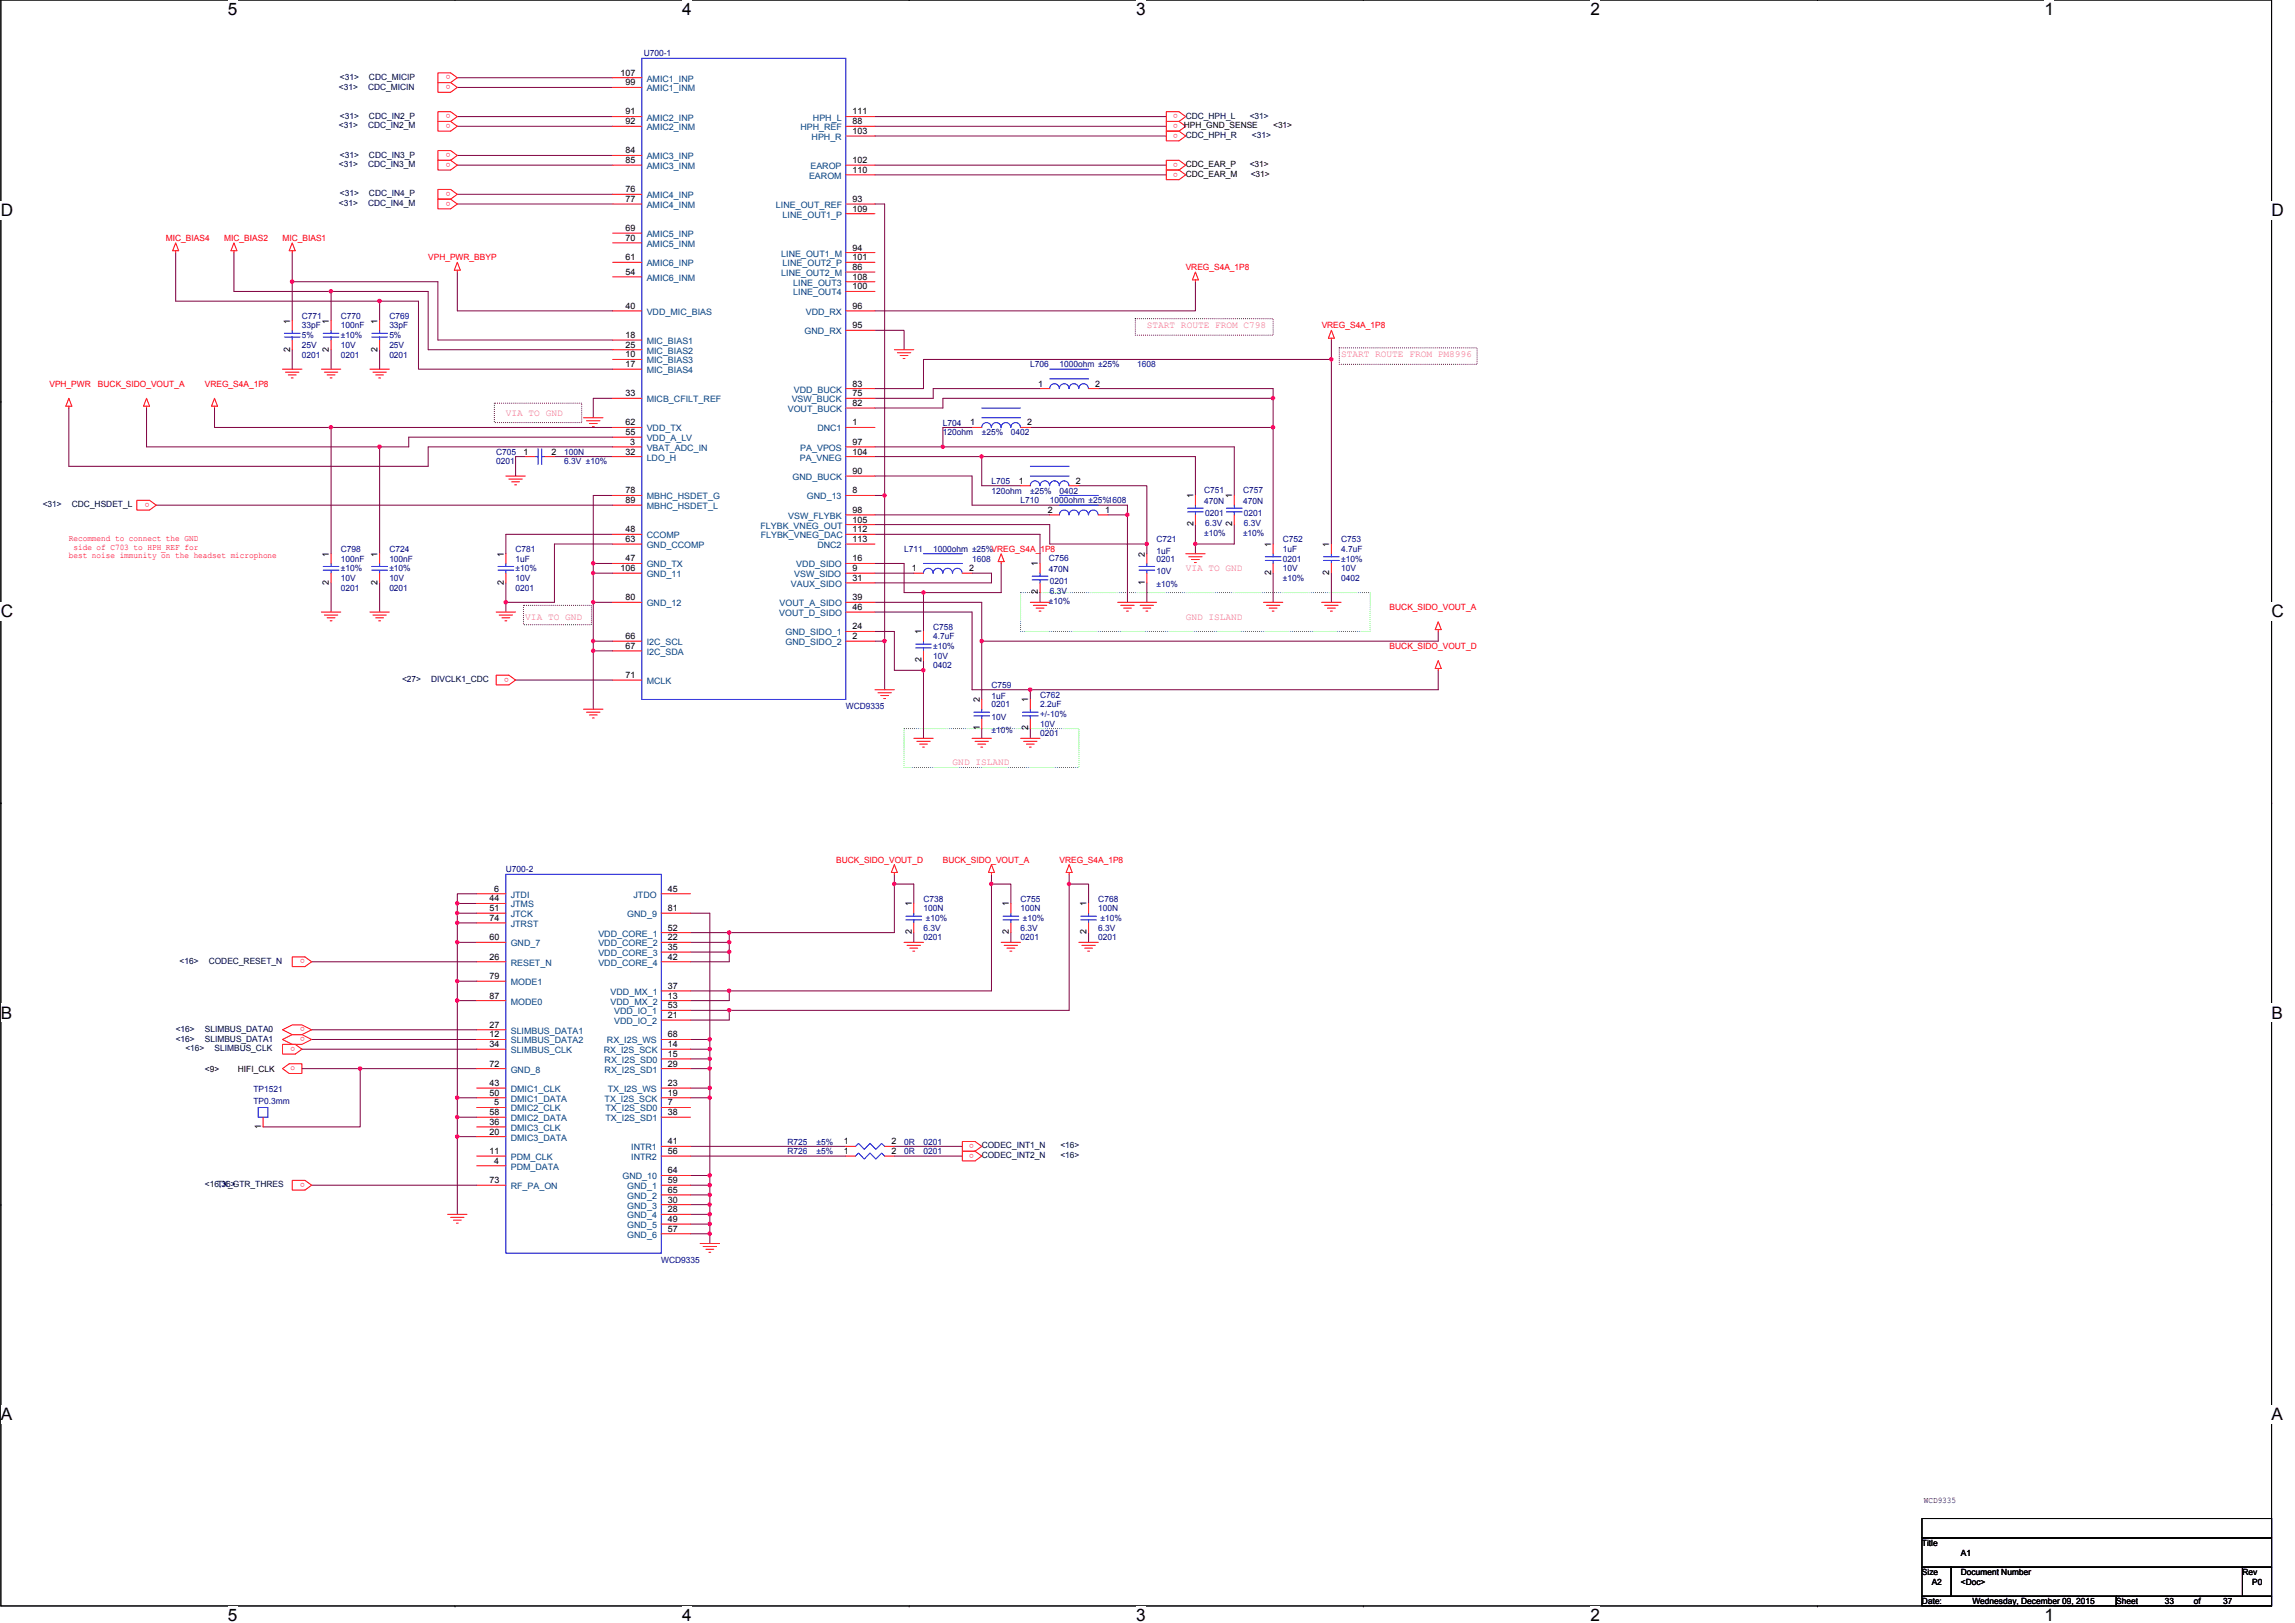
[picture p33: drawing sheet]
<svg xmlns="http://www.w3.org/2000/svg" width="420mm" height="297mm" viewBox="0 0 420 297" stroke-linecap="round" stroke-linejoin="round" font-family="sans-serif">
<defs><g id="words">
<g font-size="3.1">
<text x="41.7" y="2.8">5</text>
<text x="124.9" y="2.8">4</text>
<text x="208" y="2.8">3</text>
<text x="291.2" y="2.8">2</text>
<text x="374.3" y="2.8">1</text>
<text x=".2" y="39.5">D</text>
<text x="415.9" y="39.5">D</text>
<text x=".2" y="112.9">C</text>
<text x="415.9" y="112.9">C</text>
<text x=".2" y="186.4">B</text>
<text x="415.9" y="186.4">B</text>
<text x=".2" y="259.9">A</text>
<text x="415.9" y="259.9">A</text>
<text x="41.7" y="296.7">5</text>
<text x="124.9" y="296.7">4</text>
<text x="208" y="296.7">3</text>
<text x="291.2" y="296.7">2</text>
<text x="374.3" y="296.7">1</text>
</g>
<g font-size="1.7" fill="#f0f">
<text x="210" y="60.1">START ROUTE FROM C798</text>
<text x="245.5" y="65.4">START ROUTE FROM PM8996</text>
<text x="92.6" y="76.1">VIA TO GND</text>
<text x="217.1" y="104.5">VIA TO GND</text>
<text x="96.2" y="113.4">VIA TO GND</text>
<text x="217.1" y="113.4">GND ISLAND</text>
<text x="174.4" y="140.1">GND ISLAND</text>
</g>
<g font-size="1.6" fill="#000080">
<text x="117.8" y="10.3">U700-1</text>
<text x="55.3" y="58.3">C771</text>
<text x="62.4" y="58.3">C770</text>
<text x="71.3" y="58.3">C769</text>
<text x="55.3" y="60.1">33pF</text>
<text x="55.3" y="65.4">0201</text>
<text x="55.3" y="63.7">25V</text>
<text x="55.3" y="61.9">5%</text>
<text x="62.4" y="60.1">100nF</text>
<text x="62.4" y="65.4">0201</text>
<text x="62.4" y="63.7">10V</text>
<text x="62.4" y="61.9">±10%</text>
<text x="71.3" y="60.1">33pF</text>
<text x="71.3" y="65.4">0201</text>
<text x="71.3" y="63.7">25V</text>
<text x="71.3" y="61.9">5%</text>
<text x="188.6" y="67.2">L706</text>
<text x="194" y="67.2">1000ohm ±25%</text>
<text x="208.2" y="67.2">1608</text>
<text x="172.6" y="77.9">L704</text>
<text x="90.8" y="83.2">C705</text>
<text x="103.3" y="83.2">100N</text>
<text x="172.6" y="79.7">120ohm</text>
<text x="179.7" y="79.7">±25%</text>
<text x="185.1" y="79.7">0402</text>
<text x="90.8" y="85">0201</text>
<text x="103.3" y="85">6.3V ±10%</text>
<text x="181.5" y="88.6">L705</text>
<text x="181.5" y="90.3">120ohm</text>
<text x="186.8" y="92.1">L710</text>
<text x="188.6" y="90.3">±25%</text>
<text x="192.2" y="92.1">1000ohm ±25%1608</text>
<text x="194" y="90.3">0402</text>
<text x="220.5" y="90.2">C751</text>
<text x="220.5" y="92.3">470N</text>
<text x="220.6" y="94.4">0201</text>
<text x="227.6" y="90.2">C757</text>
<text x="227.6" y="92.3">470N</text>
<text x="227.7" y="94.4">0201</text>
<text x="62.4" y="101">C798</text>
<text x="71.3" y="101">C724</text>
<text x="94.4" y="101">C781</text>
<text x="165.5" y="101">L711</text>
<text x="170.8" y="101">1000ohm ±25%VREG_S4A_1P8</text>
<text x="211.7" y="99.2">C721</text>
<text x="211.7" y="101.3">1uF</text>
<text x="220.5" y="98.2">±10%</text>
<text x="220.6" y="96.2">6.3V</text>
<text x="227.6" y="98.2">±10%</text>
<text x="227.7" y="96.2">6.3V</text>
<text x="234.9" y="99.2">C752</text>
<text x="234.9" y="101">1uF</text>
<text x="245.5" y="99.2">C753</text>
<text x="245.5" y="101">4.7uF</text>
<text x="62.4" y="102.8">100nF</text>
<text x="62.4" y="106.3">10V</text>
<text x="62.4" y="104.6">±10%</text>
<text x="71.3" y="102.8">100nF</text>
<text x="71.3" y="106.3">10V</text>
<text x="71.3" y="104.6">±10%</text>
<text x="94.4" y="102.8">1uF</text>
<text x="94.4" y="106.3">10V</text>
<text x="94.4" y="104.6">±10%</text>
<text x="178" y="102.8">1608</text>
<text x="192" y="102.6">C756</text>
<text x="192" y="104.7">470N</text>
<text x="192.2" y="106.9">0201</text>
<text x="211.7" y="102.8">0201</text>
<text x="211.7" y="105.1">10V</text>
<text x="211.7" y="107.4">±10%</text>
<text x="234.9" y="102.8">0201</text>
<text x="234.9" y="104.6">10V</text>
<text x="234.9" y="106.3">±10%</text>
<text x="245.5" y="106.3">0402</text>
<text x="245.5" y="104.6">10V</text>
<text x="245.5" y="102.8">±10%</text>
<text x="62.4" y="108.1">0201</text>
<text x="71.3" y="108.1">0201</text>
<text x="94.4" y="108.1">0201</text>
<text x="192" y="110.6">±10%</text>
<text x="192.2" y="108.7">6.3V</text>
<text x="170.8" y="115.2">C758</text>
<text x="170.8" y="117">4.7uF</text>
<text x="170.8" y="118.8">±10%</text>
<text x="170.8" y="122.3">0402</text>
<text x="170.8" y="120.6">10V</text>
<text x="181.5" y="125.9">C759</text>
<text x="154.8" y="129.8">WCD9335</text>
<text x="181.5" y="128">1uF</text>
<text x="181.5" y="129.5">0201</text>
<text x="181.5" y="131.8">10V</text>
<text x="190.4" y="127.7">C762</text>
<text x="190.4" y="129.5">2.2uF</text>
<text x="190.4" y="131.2">+/-10%</text>
<text x="181.5" y="134.1">±10%</text>
<text x="190.4" y="134.8">0201</text>
<text x="190.4" y="133">10V</text>
<text x="92.6" y="159.7">U700-2</text>
<text x="169.1" y="165">C738</text>
<text x="169.1" y="166.8">100N</text>
<text x="186.8" y="165">C755</text>
<text x="186.8" y="166.8">100N</text>
<text x="201.1" y="165">C768</text>
<text x="201.1" y="166.8">100N</text>
<text x="169.1" y="172.1">0201</text>
<text x="169.1" y="170.3">6.3V</text>
<text x="169.5" y="168.6">±10%</text>
<text x="186.8" y="172.1">0201</text>
<text x="186.8" y="170.3">6.3V</text>
<text x="187.3" y="168.6">±10%</text>
<text x="201.1" y="172.1">0201</text>
<text x="201.1" y="170.3">6.3V</text>
<text x="201.5" y="168.6">±10%</text>
<text x="46.4" y="199.9">TP1521</text>
<text x="46.4" y="202">TP0.3mm</text>
<text x="144.2" y="209.5">R725</text>
<text x="149.5" y="209.5">±5%</text>
<text x="165.5" y="209.5">0R</text>
<text x="169.1" y="209.5">0201</text>
<text x="144.2" y="211.2">R726</text>
<text x="149.5" y="211.2">±5%</text>
<text x="165.5" y="211.2">0R</text>
<text x="169.1" y="211.2">0201</text>
<text x="121.1" y="231.1">WCD9335</text>
</g>
<g font-size="1.6" fill="#000040">
<text x="62" y="16.4">&lt;31&gt;</text>
<text x="62.2" y="14.6">&lt;31&gt;</text>
<text x="67.4" y="16.4">CDC_MICIN</text>
<text x="67.6" y="14.6">CDC_MICIP</text>
<text x="62" y="23.5">&lt;31&gt;</text>
<text x="62.2" y="21.7">&lt;31&gt;</text>
<text x="67.4" y="23.5">CDC_IN2_M</text>
<text x="67.6" y="21.7">CDC_IN2_P</text>
<text x="217.1" y="21.7">CDC_HPH_L</text>
<text x="228.8" y="21.7">&lt;31&gt;</text>
<text x="62.2" y="28.8">&lt;31&gt;</text>
<text x="67.6" y="28.8">CDC_IN3_P</text>
<text x="217.1" y="25.3">CDC_HPH_R</text>
<text x="229.2" y="25.3">&lt;31&gt;</text>
<text x="62" y="30.6">&lt;31&gt;</text>
<text x="62.2" y="35.9">&lt;31&gt;</text>
<text x="67.4" y="30.6">CDC_IN3_M</text>
<text x="67.6" y="35.9">CDC_IN4_P</text>
<text x="62" y="37.7">&lt;31&gt;</text>
<text x="67.4" y="37.7">CDC_IN4_M</text>
<text x="7.8" y="92.8">&lt;31&gt;</text>
<text x="13.2" y="92.8">CDC_HSDET_L</text>
<text x="73.6" y="124.8">&lt;27&gt;</text>
<text x="78.9" y="124.8">DIVCLK1_CDC</text>
<text x="32.9" y="176.4">&lt;16&gt;</text>
<text x="38.2" y="176.4">CODEC_RESET_N</text>
<text x="32.2" y="188.8">&lt;16&gt;</text>
<text x="32.2" y="190.6">&lt;16&gt;</text>
<text x="37.5" y="188.8">SLIMBUS_DATA0</text>
<text x="37.5" y="190.6">SLIMBUS_DATA1</text>
<text x="33.9" y="192.4">&lt;16&gt;</text>
<text x="39.3" y="192.4">SLIMBUS_CLK</text>
<text x="179.7" y="210.2">CODEC_INT1_N</text>
<text x="179.7" y="212">CODEC_INT2_N</text>
<text x="194.1" y="210.2">&lt;16&gt;</text>
<text x="194.1" y="212">&lt;16&gt;</text>
<text x="37.5" y="217.3">&lt;16,36&gt;</text>
<text x="39.8" y="217.3">TX_GTR_THRES</text>
</g>
<g font-size="1.6" fill="#f00">
<text x="82.5" y="13.8" transform="rotate(180 82.5 13.8)">o</text>
<text x="82.5" y="15.6" transform="rotate(180 82.5 15.6)">o</text>
<text x="82.5" y="20.9" transform="rotate(180 82.5 20.9)">o</text>
<text x="82.5" y="22.7" transform="rotate(180 82.5 22.7)">o</text>
<text x="215.6" y="20.9" transform="rotate(180 215.6 20.9)">o</text>
<text x="215.6" y="22.7" transform="rotate(180 215.6 22.7)">o</text>
<text x="82.5" y="28" transform="rotate(180 82.5 28)">o</text>
<text x="82.5" y="29.8" transform="rotate(180 82.5 29.8)">o</text>
<text x="215.6" y="24.5" transform="rotate(180 215.6 24.5)">o</text>
<text x="215.6" y="29.8" transform="rotate(180 215.6 29.8)">o</text>
<text x="82.5" y="35.1" transform="rotate(180 82.5 35.1)">o</text>
<text x="215.6" y="31.6" transform="rotate(180 215.6 31.6)">o</text>
<text x="82.5" y="36.9" transform="rotate(180 82.5 36.9)">o</text>
<text x="30.4" y="44.1">MIC_BIAS4</text>
<text x="41.1" y="44.1">MIC_BIAS2</text>
<text x="51.7" y="44.1">MIC_BIAS1</text>
<text x="78.4" y="47.7">VPH_PWR_BBYP</text>
<text x="217.1" y="49.4">VREG_S4A_1P8</text>
<text x="242" y="60.1">VREG_S4A_1P8</text>
<text x="9" y="70.8">VPH_PWR</text>
<text x="17.9" y="70.8">BUCK_SIDO_VOUT_A</text>
<text x="37.5" y="70.8">VREG_S4A_1P8</text>
<text x="27.4" y="92" transform="rotate(180 27.4 92)">o</text>
<text x="12.6" y="99">Recommend to connect the GND</text>
<text x="13.5" y="100.6">side of C703 to HPH_REF for</text>
<text x="12.6" y="102.2">best noise immunity on the headset microphone</text>
<text x="254.4" y="111.7">BUCK_SIDO_VOUT_A</text>
<text x="254.4" y="118.8">BUCK_SIDO_VOUT_D</text>
<text x="93.2" y="124" transform="rotate(180 93.2 124)">o</text>
<text x="153.1" y="157.9">BUCK_SIDO_VOUT_D</text>
<text x="172.6" y="157.9">BUCK_SIDO_VOUT_A</text>
<text x="194" y="157.9">VREG_S4A_1P8</text>
<text x="55.8" y="175.6" transform="rotate(180 55.8 175.6)">o</text>
<text x="54" y="191.6" transform="rotate(180 54 191.6)">o</text>
<text x="55.8" y="188" transform="rotate(180 55.8 188)">o</text>
<text x="55.8" y="189.8" transform="rotate(180 55.8 189.8)">o</text>
<text x="53.2" y="195.9">o</text>
<text x="178.3" y="209.4" transform="rotate(180 178.3 209.4)">o</text>
<text x="178.3" y="211.2" transform="rotate(180 178.3 211.2)">o</text>
<text x="55.8" y="216.5" transform="rotate(180 55.8 216.5)">o</text>
</g>
<g font-size="1.6">
<text x="113.6" y="13.8">107</text>
<text x="114.5" y="15.6">99</text>
<text x="114.5" y="22.7">92</text>
<text x="114.5" y="21">91</text>
<text x="156.1" y="22.7">88</text>
<text x="156.1" y="21">111</text>
<text x="216.7" y="23.5">HPH_GND_SENSE</text>
<text x="233.1" y="23.5">&lt;31&gt;</text>
<text x="114.5" y="29.8">85</text>
<text x="114.5" y="28.1">84</text>
<text x="156.1" y="29.8">102</text>
<text x="156.1" y="24.5">103</text>
<text x="114.5" y="35.2">76</text>
<text x="156.1" y="31.6">110</text>
<text x="217.1" y="32.4">CDC_EAR_M</text>
<text x="217.1" y="30.6">CDC_EAR_P</text>
<text x="228.8" y="30.6">&lt;31&gt;</text>
<text x="229" y="32.4">&lt;31&gt;</text>
<text x="114.5" y="37">77</text>
<text x="156.1" y="38.7">109</text>
<text x="156.1" y="37">93</text>
<text x="114.5" y="47.6">61</text>
<text x="114.5" y="44.1">70</text>
<text x="114.5" y="42.3">69</text>
<text x="156.1" y="47.6">101</text>
<text x="156.1" y="45.8">94</text>
<text x="114.5" y="50.3">54</text>
<text x="156.1" y="53">100</text>
<text x="156.1" y="51.2">108</text>
<text x="156.1" y="49.4">86</text>
<text x="53.1" y="59.2" transform="rotate(-90 53.1 59.2)">1</text>
<text x="60.2" y="59.2" transform="rotate(-90 60.2 59.2)">1</text>
<text x="69.1" y="59.2" transform="rotate(-90 69.1 59.2)">1</text>
<text x="114.5" y="56.5">40</text>
<text x="156.1" y="56.5">96</text>
<text x="53.1" y="64.3" transform="rotate(-90 53.1 64.3)">2</text>
<text x="60.2" y="64.3" transform="rotate(-90 60.2 64.3)">2</text>
<text x="69.1" y="64.3" transform="rotate(-90 69.1 64.3)">2</text>
<text x="114.5" y="65.4">10</text>
<text x="114.5" y="63.6">25</text>
<text x="114.5" y="61.8">18</text>
<text x="156.1" y="60.1">95</text>
<text x="114.5" y="67.2">17</text>
<text x="156.1" y="70.7">83</text>
<text x="190.1" y="70.7">1</text>
<text x="200.5" y="70.7">2</text>
<text x="114.5" y="77.9">62</text>
<text x="114.5" y="72.5">33</text>
<text x="156.1" y="74.3">82</text>
<text x="156.1" y="77.9">1</text>
<text x="156.1" y="72.5">75</text>
<text x="177.6" y="77.9">1</text>
<text x="188.1" y="77.9">2</text>
<text x="95.8" y="83.2">1</text>
<text x="101" y="83.2">2</text>
<text x="114.5" y="83.2">32</text>
<text x="114.5" y="79.6">55</text>
<text x="115.4" y="81.4">3</text>
<text x="156.1" y="83.2">104</text>
<text x="156.1" y="81.4">97</text>
<text x="156.1" y="86.7">90</text>
<text x="186.5" y="88.5">1</text>
<text x="197" y="88.5">2</text>
<text x="114.5" y="92.1">89</text>
<text x="114.5" y="90.3">78</text>
<text x="156.1" y="95.6">105</text>
<text x="156.1" y="93.9">98</text>
<text x="156.1" y="90.3">8</text>
<text x="191.8" y="93.9">2</text>
<text x="202.3" y="93.9">1</text>
<text x="218.5" y="91.2" transform="rotate(-90 218.5 91.2)">1</text>
<text x="225.6" y="91.2" transform="rotate(-90 225.6 91.2)">1</text>
<text x="60.2" y="101.9" transform="rotate(-90 60.2 101.9)">1</text>
<text x="69.1" y="101.9" transform="rotate(-90 69.1 101.9)">1</text>
<text x="92.2" y="101.9" transform="rotate(-90 92.2 101.9)">1</text>
<text x="114.5" y="99.2">63</text>
<text x="114.5" y="97.4">48</text>
<text x="156.1" y="99.2">113</text>
<text x="156.1" y="97.4">112</text>
<text x="209.6" y="101.9" transform="rotate(-90 209.6 101.9)">2</text>
<text x="218.5" y="96.4" transform="rotate(-90 218.5 96.4)">2</text>
<text x="225.6" y="96.4" transform="rotate(-90 225.6 96.4)">2</text>
<text x="232.7" y="100.1" transform="rotate(-90 232.7 100.1)">1</text>
<text x="243.4" y="100.1" transform="rotate(-90 243.4 100.1)">1</text>
<text x="60.2" y="107" transform="rotate(-90 60.2 107)">2</text>
<text x="69.1" y="107" transform="rotate(-90 69.1 107)">2</text>
<text x="92.2" y="107" transform="rotate(-90 92.2 107)">2</text>
<text x="113.6" y="104.5">106</text>
<text x="114.5" y="102.7">47</text>
<text x="156.1" y="102.7">16</text>
<text x="156.1" y="106.3">31</text>
<text x="156.1" y="104.5">9</text>
<text x="167" y="104.5">1</text>
<text x="177.4" y="104.5">2</text>
<text x="190" y="103.7" transform="rotate(-90 190 103.7)">1</text>
<text x="209.6" y="107" transform="rotate(-90 209.6 107)">1</text>
<text x="232.7" y="105.2" transform="rotate(-90 232.7 105.2)">2</text>
<text x="243.4" y="105.2" transform="rotate(-90 243.4 105.2)">2</text>
<text x="114.5" y="109.9">80</text>
<text x="156.1" y="111.6">46</text>
<text x="156.1" y="109.9">39</text>
<text x="190" y="108.8" transform="rotate(-90 190 108.8)">2</text>
<text x="114.5" y="118.7">67</text>
<text x="114.5" y="117">66</text>
<text x="156.1" y="117">2</text>
<text x="156.1" y="115.2">24</text>
<text x="168.7" y="116.1" transform="rotate(-90 168.7 116.1)">1</text>
<text x="114.5" y="124.1">71</text>
<text x="168.7" y="121.2" transform="rotate(-90 168.7 121.2)">2</text>
<text x="179.4" y="128.6" transform="rotate(-90 179.4 128.6)">2</text>
<text x="188.2" y="128.6" transform="rotate(-90 188.2 128.6)">1</text>
<text x="179.4" y="133.7" transform="rotate(-90 179.4 133.7)">1</text>
<text x="188.2" y="133.7" transform="rotate(-90 188.2 133.7)">2</text>
<text x="89.6" y="166.8">51</text>
<text x="89.6" y="165">44</text>
<text x="90.5" y="163.2">6</text>
<text x="122.3" y="166.8">81</text>
<text x="122.3" y="163.2">45</text>
<text x="166.9" y="165.9" transform="rotate(-90 166.9 165.9)">1</text>
<text x="184.7" y="165.9" transform="rotate(-90 184.7 165.9)">1</text>
<text x="198.9" y="165.9" transform="rotate(-90 198.9 165.9)">1</text>
<text x="89.6" y="172.1">60</text>
<text x="89.6" y="168.5">74</text>
<text x="122.3" y="173.9">35</text>
<text x="122.3" y="172.1">22</text>
<text x="122.3" y="170.3">52</text>
<text x="166.9" y="171" transform="rotate(-90 166.9 171)">2</text>
<text x="184.7" y="171" transform="rotate(-90 184.7 171)">2</text>
<text x="198.9" y="171" transform="rotate(-90 198.9 171)">2</text>
<text x="89.6" y="179.2">79</text>
<text x="89.6" y="175.6">26</text>
<text x="122.3" y="175.6">42</text>
<text x="89.6" y="182.8">87</text>
<text x="122.3" y="184.5">53</text>
<text x="122.3" y="182.8">13</text>
<text x="122.3" y="181">37</text>
<text x="89.6" y="191.6">34</text>
<text x="89.6" y="189.9">12</text>
<text x="89.6" y="188.1">27</text>
<text x="122.3" y="186.3">21</text>
<text x="122.3" y="191.6">14</text>
<text x="122.3" y="189.9">68</text>
<text x="37.5" y="196.1">&lt;9&gt;</text>
<text x="43.5" y="196.1">HIFI_CLK</text>
<text x="89.6" y="195.2">72</text>
<text x="122.3" y="195.2">29</text>
<text x="122.3" y="193.4">15</text>
<text x="89.6" y="200.5">50</text>
<text x="89.6" y="198.8">43</text>
<text x="90.5" y="202.3">5</text>
<text x="122.3" y="202.3">7</text>
<text x="122.3" y="198.8">23</text>
<text x="122.3" y="200.5">19</text>
<text x="47.8" y="206.6" transform="rotate(-90 47.8 206.6)">1</text>
<text x="89.6" y="207.6">20</text>
<text x="89.6" y="205.9">36</text>
<text x="89.6" y="204.1">58</text>
<text x="122.3" y="209.4">41</text>
<text x="122.3" y="204.1">38</text>
<text x="154.5" y="209.4">1</text>
<text x="163.2" y="209.4">2</text>
<text x="89.6" y="211.2">11</text>
<text x="90.5" y="213">4</text>
<text x="122.3" y="211.2">56</text>
<text x="122.3" y="214.8">64</text>
<text x="154.5" y="211.2">1</text>
<text x="163.2" y="211.2">2</text>
<text x="89.6" y="216.5">73</text>
<text x="122.3" y="221.9">28</text>
<text x="122.3" y="220.1">30</text>
<text x="122.3" y="218.3">65</text>
<text x="122.3" y="216.5">59</text>
<text x="122.3" y="225.4">57</text>
<text x="122.3" y="223.6">49</text>
<text x="352.2" y="275">WCD9335</text>
<text x="351.9" y="282.9">Title</text>
<text x="359" y="284.7">A1</text>
<text x="351.9" y="288.2">Size</text>
<text x="351.9" y="293.6">Date:</text>
<text x="353.6" y="290">A2</text>
<text x="359" y="288.2">Document Number</text>
<text x="359" y="290">&lt;Doc&gt;</text>
<text x="361.1" y="293.6">Wednesday, December 09, 2015</text>
<text x="387.4" y="293.6">Sheet</text>
<text x="396.3" y="293.6">33</text>
<text x="401.6" y="293.6">of</text>
<text x="407" y="293.6">37</text>
<text x="410.5" y="288.2">Rev</text>
<text x="412.3" y="290">P0</text>
</g>
<g font-size="1.6" fill="#004080">
<text x="118.4" y="16.7">AMIC1_INM</text>
<text x="118.4" y="14.9">AMIC1_INP</text>
<text x="118.4" y="23.8">AMIC2_INM</text>
<text x="118.4" y="22.1">AMIC2_INP</text>
<text x="146.5" y="23.8">HPH_REF</text>
<text x="148.8" y="22.1">HPH_L</text>
<text x="118.4" y="29.2">AMIC3_INP</text>
<text x="148.6" y="25.6">HPH_R</text>
<text x="118.4" y="30.9">AMIC3_INM</text>
<text x="148.1" y="32.7">EAROM</text>
<text x="148.4" y="30.9">EAROP</text>
<text x="118.4" y="38.1">AMIC4_INM</text>
<text x="118.4" y="36.3">AMIC4_INP</text>
<text x="142.1" y="38.1">LINE_OUT_REF</text>
<text x="143.3" y="39.8">LINE_OUT1_P</text>
<text x="118.4" y="45.2">AMIC5_INM</text>
<text x="118.4" y="43.4">AMIC5_INP</text>
<text x="143" y="46.9">LINE_OUT1_M</text>
<text x="118.4" y="51.4">AMIC6_INM</text>
<text x="118.4" y="48.7">AMIC6_INP</text>
<text x="143" y="50.5">LINE_OUT2_M</text>
<text x="143.3" y="48.7">LINE_OUT2_P</text>
<text x="145.2" y="52.3">LINE_OUT3</text>
<text x="118.4" y="57.6">VDD_MIC_BIAS</text>
<text x="145.2" y="54.1">LINE_OUT4</text>
<text x="147.5" y="57.6">VDD_RX</text>
<text x="118.4" y="64.7">MIC_BIAS2</text>
<text x="118.4" y="62.9">MIC_BIAS1</text>
<text x="147.3" y="61.2">GND_RX</text>
<text x="118.4" y="68.3">MIC_BIAS4</text>
<text x="118.4" y="66.5">MIC_BIAS3</text>
<text x="145.3" y="71.8">VDD_BUCK</text>
<text x="118.4" y="73.6">MICB_CFILT_REF</text>
<text x="144.2" y="75.4">VOUT_BUCK</text>
<text x="144.9" y="73.6">VSW_BUCK</text>
<text x="118.4" y="82.5">VBAT_ADC_IN</text>
<text x="118.4" y="80.7">VDD_A_LV</text>
<text x="118.4" y="79">VDD_TX</text>
<text x="146.5" y="82.5">PA_VPOS</text>
<text x="149.6" y="79">DNC1</text>
<text x="118.4" y="84.3">LDO_H</text>
<text x="145.1" y="87.8">GND_BUCK</text>
<text x="146.4" y="84.3">PA_VNEG</text>
<text x="118.4" y="93.2">MBHC_HSDET_L</text>
<text x="118.4" y="91.4">MBHC_HSDET_G</text>
<text x="144.3" y="95">VSW_FLYBK</text>
<text x="147.7" y="91.4">GND_13</text>
<text x="118.4" y="100.3">GND_CCOMP</text>
<text x="118.4" y="98.5">CCOMP</text>
<text x="139.2" y="96.7">FLYBK_VNEG_OUT</text>
<text x="139.3" y="98.5">FLYBK_VNEG_DAC</text>
<text x="149.6" y="100.3">DNC2</text>
<text x="118.4" y="105.6">GND_11</text>
<text x="118.4" y="103.8">GND_TX</text>
<text x="144.8" y="107.4">VAUX_SIDO</text>
<text x="145.4" y="105.6">VSW_SIDO</text>
<text x="145.8" y="103.8">VDD_SIDO</text>
<text x="118.4" y="111">GND_12</text>
<text x="142.7" y="112.7">VOUT_D_SIDO</text>
<text x="142.7" y="111">VOUT_A_SIDO</text>
<text x="118.4" y="119.8">I2C_SDA</text>
<text x="118.4" y="118.1">I2C_SCL</text>
<text x="143.8" y="118.1">GND_SIDO_2</text>
<text x="143.8" y="116.3">GND_SIDO_1</text>
<text x="118.4" y="125.2">MCLK</text>
<text x="93.5" y="167.9">JTCK</text>
<text x="93.5" y="166.1">JTMS</text>
<text x="93.5" y="164.3">JTDI</text>
<text x="114.8" y="167.9">GND_9</text>
<text x="116" y="164.3">JTDO</text>
<text x="93.5" y="173.2">GND_7</text>
<text x="93.5" y="169.6">JTRST</text>
<text x="109.5" y="173.2">VDD_CORE_2</text>
<text x="109.5" y="171.4">VDD_CORE_1</text>
<text x="93.5" y="176.7">RESET_N</text>
<text x="109.5" y="176.7">VDD_CORE_4</text>
<text x="109.5" y="175">VDD_CORE_3</text>
<text x="93.5" y="183.9">MODE0</text>
<text x="93.5" y="180.3">MODE1</text>
<text x="111.8" y="183.9">VDD_MX_2</text>
<text x="111.8" y="182.1">VDD_MX_1</text>
<text x="112.4" y="185.6">VDD_IO_1</text>
<text x="93.5" y="191">SLIMBUS_DATA2</text>
<text x="93.5" y="189.2">SLIMBUS_DATA1</text>
<text x="111.1" y="191">RX_I2S_WS</text>
<text x="112.4" y="187.4">VDD_IO_2</text>
<text x="93.5" y="196.3">GND_8</text>
<text x="93.5" y="192.7">SLIMBUS_CLK</text>
<text x="110.5" y="192.7">RX_I2S_SCK</text>
<text x="110.7" y="196.3">RX_I2S_SD1</text>
<text x="110.7" y="194.5">RX_I2S_SD0</text>
<text x="93.5" y="203.4">DMIC2_CLK</text>
<text x="93.5" y="201.6">DMIC1_DATA</text>
<text x="93.5" y="199.9">DMIC1_CLK</text>
<text x="110.7" y="201.6">TX_I2S_SCK</text>
<text x="110.9" y="203.4">TX_I2S_SD0</text>
<text x="111.3" y="199.9">TX_I2S_WS</text>
<text x="93.5" y="208.7">DMIC3_DATA</text>
<text x="93.5" y="207">DMIC3_CLK</text>
<text x="93.5" y="205.2">DMIC2_DATA</text>
<text x="110.9" y="205.2">TX_I2S_SD1</text>
<text x="93.5" y="214.1">PDM_DATA</text>
<text x="93.5" y="212.3">PDM_CLK</text>
<text x="114" y="215.9">GND_10</text>
<text x="115.6" y="212.3">INTR2</text>
<text x="115.6" y="210.5">INTR1</text>
<text x="93.5" y="217.6">RF_PA_ON</text>
<text x="114.8" y="221.2">GND_3</text>
<text x="114.8" y="219.4">GND_2</text>
<text x="114.8" y="217.6">GND_1</text>
<text x="114.8" y="226.5">GND_6</text>
<text x="114.8" y="224.7">GND_5</text>
<text x="114.8" y="223">GND_4</text>
</g>
</g></defs>
<path d="M.2 0h415.7v293.9h-415.7z" fill="none" stroke="#000" stroke-width=".18"/>
<g fill="#fff">
<path d="M41.7 0h1.8v3.5h-1.8z"/>
<path d="M41.7 293.9h1.8v3.2h-1.8z"/>
</g>
<path d="M83.3 0h.1M83.3 293.9h.1" fill="none" stroke="#000" stroke-width=".18"/>
<g fill="#fff">
<path d="M124.9 0h1.7v3.5h-1.7z"/>
<path d="M124.9 293.9h1.7v3.2h-1.7z"/>
</g>
<path d="M166.4 0h.1M166.4 293.9h.1" fill="none" stroke="#000" stroke-width=".18"/>
<g fill="#fff">
<path d="M208 0h1.8v3.5h-1.8z"/>
<path d="M208 293.9h1.8v3.2h-1.8z"/>
</g>
<path d="M249.6 0h.1M249.6 293.9h.1" fill="none" stroke="#000" stroke-width=".18"/>
<g fill="#fff">
<path d="M291.2 0h1.7v3.5h-1.7z"/>
<path d="M291.2 293.9h1.7v3.2h-1.7z"/>
</g>
<path d="M332.7 0h.1M332.7 293.9h.1" fill="none" stroke="#000" stroke-width=".18"/>
<g fill="#fff">
<path d="M374.3 0h1.7v3.5h-1.7z"/>
<path d="M374.3 293.9h1.7v3.2h-1.7z"/>
<path d="M.2 36.7h2.2v3.5h-2.2z"/>
<path d="M415.9 36.7h2.2v3.5h-2.2z"/>
<path d="M.2 110.2h2.2v3.4h-2.2z"/>
<path d="M415.9 110.2h2.2v3.4h-2.2z"/>
</g>
<path d="M.2 73.4h.1M415.9 73.4h.1" fill="none" stroke="#000" stroke-width=".18"/>
<g fill="#fff">
<path d="M.2 183.6h2v3.5h-2z"/>
<path d="M415.9 183.6h2v3.5h-2z"/>
</g>
<path d="M.2 146.9h.1M415.9 146.9h.1" fill="none" stroke="#000" stroke-width=".18"/>
<g fill="#fff">
<path d="M.2 257.1h2v3.5h-2z"/>
<path d="M415.9 257.1h2v3.5h-2z"/>
</g>
<path d="M.2 220.4h.1M415.9 220.4h.1" fill="none" stroke="#000" stroke-width=".18"/>
<path d="M186.8 108.5h64.1v7.1h-64.1zM165.5 133.3h32v7.2h-32z" fill="none" stroke="#0f0" stroke-width=".18" stroke-dasharray="0 .3"/>
<path d="M207.8 58.3h25.3v3h-25.3zM90.5 73.8h16v3.5h-16zM245.2 63.7h25.2v3h-25.2zM95.8 110.8h12.5v3.5h-12.5z" fill="none" stroke="#400000" stroke-width=".18" stroke-dasharray="0 .3"/>
<path d="M83.7 49.8v7.1h28.5M39.3 78.2h21.3M26.8 81.8h42.7M112.2 80h-37.4v1.8M112.2 81.8h-33.8v3.5" fill="none" stroke="#800040" stroke-width=".18"/>
<circle cx="69.5" cy="81.8" r=".32" fill="#f0f"/>
<circle cx="69.5" cy="81.8" r=".32" fill="none" stroke="#f0f" stroke-width=".18"/>
<path d="M26.8 74.7v7.1M12.6 85.3h65.8M96.2 83.6h-1.8v3.5M101.5 83.6h10.7M112.2 97.8h-19.6v3.5M112.2 99.6h-10.7v10.6h-8.9v-3.5" fill="none" stroke="#800040" stroke-width=".18"/>
<circle cx="92.6" cy="110.2" r=".32" fill="#f0f"/>
<circle cx="92.6" cy="110.2" r=".32" fill="none" stroke="#f0f" stroke-width=".18"/>
<path d="M83.7 14.2h28.5M83.7 16h28.5M83.7 21.3h28.5M83.7 23.1h28.5M160.2 21.3h53.3M160.2 24.9h53.3M160.2 30.2h53.3M160.2 32h53.3M160.2 37.3h1.8v53.4M69.5 106.7v5.3M92.6 110.2v1.8M94.4 124.5h17.8" fill="none" stroke="#800040" stroke-width=".18"/>
<circle cx="161.9" cy="90.7" r=".32" fill="#f0f"/>
<circle cx="161.9" cy="90.7" r=".32" fill="none" stroke="#f0f" stroke-width=".18"/>
<path d="M218.9 51.6v5.3h-58.7M243.7 62.2v3.6h-74.6v5.3h-8.9" fill="none" stroke="#800040" stroke-width=".18"/>
<circle cx="243.7" cy="65.8" r=".32" fill="#f0f"/>
<circle cx="243.7" cy="65.8" r=".32" fill="none" stroke="#f0f" stroke-width=".18"/>
<path d="M160.2 74.7h12.4M201.1 71.1h32v1.8h-60.5" fill="none" stroke="#800040" stroke-width=".18"/>
<circle cx="233.1" cy="72.9" r=".32" fill="#f0f"/>
<circle cx="233.1" cy="72.9" r=".32" fill="none" stroke="#f0f" stroke-width=".18"/>
<path d="M172.6 78.2v3.6M233.1 72.9v5.3M160.2 81.8h12.4M160.2 83.6h19.5v5.3M172.6 81.8h53.4" fill="none" stroke="#800040" stroke-width=".18"/>
<circle cx="172.6" cy="81.8" r=".32" fill="#f0f"/>
<circle cx="172.6" cy="81.8" r=".32" fill="none" stroke="#f0f" stroke-width=".18"/>
<g fill="none" stroke="#800040" stroke-width=".18">
<path d="M42.8 53.3h17.8M160.2 94.2h32M160.2 96h32M233.1 104.9v5.3M57.1 176h30.2M167.3 170.7v1.8M185.1 170.7v1.8M55.3 192h32M57.1 188.5h30.2M57.1 216.9h30.2M126.4 209.8h28.4M126.4 211.6h28.4"/>
<path d="M163.7 209.8h12.5M163.7 211.6h12.5"/>
</g>
<circle cx="60.6" cy="53.3" r=".32" fill="#f0f"/>
<circle cx="60.6" cy="53.3" r=".32" fill="none" stroke="#f0f" stroke-width=".18"/>
<path d="M32.2 55.1h37.3" fill="none" stroke="#800040" stroke-width=".18"/>
<circle cx="69.5" cy="55.1" r=".32" fill="#f0f"/>
<circle cx="69.5" cy="55.1" r=".32" fill="none" stroke="#f0f" stroke-width=".18"/>
<path d="M12.6 74.7v10.6M172.6 78.2h5.4M188.6 78.2h44.5M243.7 65.8v33.8M28.6 92.5h83.6M243.7 104.9v5.3" fill="none" stroke="#800040" stroke-width=".18"/>
<circle cx="233.1" cy="78.2" r=".32" fill="#f0f"/>
<circle cx="233.1" cy="78.2" r=".32" fill="none" stroke="#f0f" stroke-width=".18"/>
<path d="M83.7 28.4h28.5M83.7 30.2h28.5M83.7 35.6h28.5M83.7 37.3h28.5M39.3 74.7v3.5M112.2 72.9h-3.6v3.6M233.1 78.2v21.4M74.8 81.8h-5.3v19.5M112.2 90.7h-3.6v12.4M179.7 88.9h7.1M60.6 106.7v5.3" fill="none" stroke="#800040" stroke-width=".18"/>
<circle cx="108.6" cy="103.1" r=".32" fill="#f0f"/>
<circle cx="108.6" cy="103.1" r=".32" fill="none" stroke="#f0f" stroke-width=".18"/>
<path d="M108.6 104.9h3.6M108.6 104.9v5.3M112.2 103.1h-3.6v1.8" fill="none" stroke="#800040" stroke-width=".18"/>
<circle cx="108.6" cy="110.2" r=".32" fill="#f0f"/>
<circle cx="108.6" cy="110.2" r=".32" fill="none" stroke="#f0f" stroke-width=".18"/>
<circle cx="108.6" cy="104.9" r=".32" fill="#f0f"/>
<circle cx="108.6" cy="104.9" r=".32" fill="none" stroke="#f0f" stroke-width=".18"/>
<path d="M172.6 72.9v1.8M190.4 71.1h-19.6v1.8h-10.6M192.2 96v3.6h17.8M197.5 88.9h12.5v10.7M210 99.6v1.7M112.2 110.2h-3.6v7.1" fill="none" stroke="#800040" stroke-width=".18"/>
<circle cx="209.9" cy="99.5" r=".32" fill="#f0f"/>
<circle cx="209.9" cy="99.5" r=".32" fill="none" stroke="#f0f" stroke-width=".18"/>
<path d="M202.9 94.2h3.5v16" fill="none" stroke="#800040" stroke-width=".18"/>
<circle cx="206.4" cy="94.2" r=".32" fill="#f0f"/>
<circle cx="206.4" cy="94.2" r=".32" fill="none" stroke="#f0f" stroke-width=".18"/>
<path d="M160.2 87.1h17.8v5.4h28.4v1.7M179.7 83.6h39.2" fill="none" stroke="#800040" stroke-width=".18"/>
<circle cx="179.7" cy="83.5" r=".32" fill="#f0f"/>
<circle cx="179.7" cy="83.5" r=".32" fill="none" stroke="#f0f" stroke-width=".18"/>
<path d="M218.9 83.6v7.1M218.9 96v3.6M218.9 99.6v1.7M226 81.8v8.9M226 96v3.6h-7.1" fill="none" stroke="#800040" stroke-width=".18"/>
<circle cx="218.8" cy="99.5" r=".32" fill="#f0f"/>
<circle cx="218.8" cy="99.5" r=".32" fill="none" stroke="#f0f" stroke-width=".18"/>
<path d="M160.2 90.7h1.8v26.6" fill="none" stroke="#800040" stroke-width=".18"/>
<circle cx="161.9" cy="117.3" r=".32" fill="#f0f"/>
<circle cx="161.9" cy="117.3" r=".32" fill="none" stroke="#f0f" stroke-width=".18"/>
<path d="M160.2 97.8h30.2v5.3M160.2 104.9h7.1M160.2 103.1h5.3v5.4h3.6v7.1M178 104.9h3.5v1.8h-21.3M183.3 103.1v5.4M190.4 108.5v1.7M210 106.7v3.5" fill="none" stroke="#800040" stroke-width=".18"/>
<circle cx="169" cy="108.4" r=".32" fill="#f0f"/>
<circle cx="169" cy="108.4" r=".32" fill="none" stroke="#f0f" stroke-width=".18"/>
<path d="M160.2 115.6h3.5v7.1h5.4M160.2 117.3h1.8v8.9M169.1 108.5h14.2M169.1 120.9v1.8M169.1 122.7v12.4" fill="none" stroke="#800040" stroke-width=".18"/>
<circle cx="169" cy="122.7" r=".32" fill="#f0f"/>
<circle cx="169" cy="122.7" r=".32" fill="none" stroke="#f0f" stroke-width=".18"/>
<path d="M160.2 110.2h19.5v7.1h83.6" fill="none" stroke="#800040" stroke-width=".18"/>
<circle cx="179.7" cy="117.3" r=".32" fill="#f0f"/>
<circle cx="179.7" cy="117.3" r=".32" fill="none" stroke="#f0f" stroke-width=".18"/>
<path d="M160.2 112h17.8v14.2h85.3" fill="none" stroke="#800040" stroke-width=".18"/>
<circle cx="188.6" cy="126.2" r=".32" fill="#f0f"/>
<circle cx="188.6" cy="126.2" r=".32" fill="none" stroke="#f0f" stroke-width=".18"/>
<path d="M179.7 117.3v10.7M263.3 115.6v1.7M179.7 133.3v1.8M188.6 126.2v1.8M188.6 133.3v1.8M263.3 122.7v3.5M83.7 172.5h3.6" fill="none" stroke="#800040" stroke-width=".18"/>
<circle cx="83.7" cy="172.4" r=".32" fill="#f0f"/>
<circle cx="83.7" cy="172.4" r=".32" fill="none" stroke="#f0f" stroke-width=".18"/>
<path d="M83.7 172.5v7.1M87.3 183.1h-3.6v17.8" fill="none" stroke="#800040" stroke-width=".18"/>
<circle cx="83.7" cy="183.1" r=".32" fill="#f0f"/>
<circle cx="83.7" cy="183.1" r=".32" fill="none" stroke="#f0f" stroke-width=".18"/>
<circle cx="83.7" cy="200.9" r=".32" fill="#f0f"/>
<circle cx="83.7" cy="200.9" r=".32" fill="none" stroke="#f0f" stroke-width=".18"/>
<path d="M87.3 179.6h-3.6v3.5" fill="none" stroke="#800040" stroke-width=".18"/>
<circle cx="83.7" cy="179.6" r=".32" fill="#f0f"/>
<circle cx="83.7" cy="179.6" r=".32" fill="none" stroke="#f0f" stroke-width=".18"/>
<path d="M126.4 167.1h3.6v23.1M55.3 195.6h10.6M57.1 190.2h30.2" fill="none" stroke="#800040" stroke-width=".18"/>
<circle cx="129.9" cy="190.2" r=".32" fill="#f0f"/>
<circle cx="129.9" cy="190.2" r=".32" fill="none" stroke="#f0f" stroke-width=".18"/>
<path d="M126.4 215.1h3.6v1.8h-3.6" fill="none" stroke="#800040" stroke-width=".18"/>
<circle cx="129.9" cy="216.9" r=".32" fill="#f0f"/>
<circle cx="129.9" cy="216.9" r=".32" fill="none" stroke="#f0f" stroke-width=".18"/>
<path d="M126.4 218.7h3.6M130 216.9v1.8M130 218.7v1.8" fill="none" stroke="#800040" stroke-width=".18"/>
<circle cx="129.9" cy="220.4" r=".32" fill="#f0f"/>
<circle cx="129.9" cy="220.4" r=".32" fill="none" stroke="#f0f" stroke-width=".18"/>
<circle cx="129.9" cy="218.7" r=".32" fill="#f0f"/>
<circle cx="129.9" cy="218.7" r=".32" fill="none" stroke="#f0f" stroke-width=".18"/>
<path d="M126.4 220.5h3.6v1.7h-3.6" fill="none" stroke="#800040" stroke-width=".18"/>
<circle cx="129.9" cy="222.2" r=".32" fill="#f0f"/>
<circle cx="129.9" cy="222.2" r=".32" fill="none" stroke="#f0f" stroke-width=".18"/>
<path d="M130 222.2v1.8h-3.6" fill="none" stroke="#800040" stroke-width=".18"/>
<circle cx="129.9" cy="224" r=".32" fill="#f0f"/>
<circle cx="129.9" cy="224" r=".32" fill="none" stroke="#f0f" stroke-width=".18"/>
<path d="M130 224v1.8h-3.6" fill="none" stroke="#800040" stroke-width=".18"/>
<circle cx="129.9" cy="225.8" r=".32" fill="#f0f"/>
<circle cx="129.9" cy="225.8" r=".32" fill="none" stroke="#f0f" stroke-width=".18"/>
<path d="M126.4 170.7h7.1M126.4 172.5h7.1M163.7 160v1.8M130 225.8v1.8" fill="none" stroke="#800040" stroke-width=".18"/>
<circle cx="133.5" cy="172.4" r=".32" fill="#f0f"/>
<circle cx="133.5" cy="172.4" r=".32" fill="none" stroke="#f0f" stroke-width=".18"/>
<path d="M163.7 170.7h-30.2v1.8" fill="none" stroke="#800040" stroke-width=".18"/>
<circle cx="133.5" cy="170.7" r=".32" fill="#f0f"/>
<circle cx="133.5" cy="170.7" r=".32" fill="none" stroke="#f0f" stroke-width=".18"/>
<path d="M126.4 174.2h7.1" fill="none" stroke="#800040" stroke-width=".18"/>
<circle cx="133.5" cy="174.2" r=".32" fill="#f0f"/>
<circle cx="133.5" cy="174.2" r=".32" fill="none" stroke="#f0f" stroke-width=".18"/>
<path d="M133.5 172.5v3.5h-7.1M163.7 161.8v8.9M167.3 161.8v3.6" fill="none" stroke="#800040" stroke-width=".18"/>
<circle cx="163.7" cy="161.8" r=".32" fill="#f0f"/>
<circle cx="163.7" cy="161.8" r=".32" fill="none" stroke="#f0f" stroke-width=".18"/>
<path d="M163.7 161.8h3.6M181.5 160v1.8M126.4 181.4h7.1M133.5 181.4v1.7h-7.1M133.5 181.4h48" fill="none" stroke="#800040" stroke-width=".18"/>
<circle cx="133.5" cy="181.3" r=".32" fill="#f0f"/>
<circle cx="133.5" cy="181.3" r=".32" fill="none" stroke="#f0f" stroke-width=".18"/>
<path d="M181.5 161.8h3.6v3.6" fill="none" stroke="#800040" stroke-width=".18"/>
<circle cx="181.5" cy="161.8" r=".32" fill="#f0f"/>
<circle cx="181.5" cy="161.8" r=".32" fill="none" stroke="#f0f" stroke-width=".18"/>
<path d="M181.5 161.8v19.6M195.7 160v1.8M126.4 184.9h7.1M133.5 184.9v1.8h-7.1M133.5 184.9h62.2" fill="none" stroke="#800040" stroke-width=".18"/>
<circle cx="133.5" cy="184.9" r=".32" fill="#f0f"/>
<circle cx="133.5" cy="184.9" r=".32" fill="none" stroke="#f0f" stroke-width=".18"/>
<path d="M199.3 170.7v1.8M199.3 165.4v-3.6h-3.6v23.1" fill="none" stroke="#800040" stroke-width=".18"/>
<circle cx="195.7" cy="161.8" r=".32" fill="#f0f"/>
<circle cx="195.7" cy="161.8" r=".32" fill="none" stroke="#f0f" stroke-width=".18"/>
<path d="M87.3 200.9h-3.6v3.6" fill="none" stroke="#800040" stroke-width=".18"/>
<circle cx="83.7" cy="204.4" r=".32" fill="#f0f"/>
<circle cx="83.7" cy="204.4" r=".32" fill="none" stroke="#f0f" stroke-width=".18"/>
<path d="M87.3 204.5h-3.6v3.5M87.3 208h-3.6v14.2" fill="none" stroke="#800040" stroke-width=".18"/>
<circle cx="83.7" cy="208" r=".32" fill="#f0f"/>
<circle cx="83.7" cy="208" r=".32" fill="none" stroke="#f0f" stroke-width=".18"/>
<path d="M112.2 78.2h-51.6v23.1" fill="none" stroke="#800040" stroke-width=".18"/>
<circle cx="60.6" cy="78.2" r=".32" fill="#f0f"/>
<circle cx="60.6" cy="78.2" r=".32" fill="none" stroke="#f0f" stroke-width=".18"/>
<path d="M53.5 51.6v7.1M60.6 58.7v-5.4h17.8v10.7h33.8M69.5 58.7v-3.6h7.1v12.5h35.6M80.2 51.6v10.6h32" fill="none" stroke="#800040" stroke-width=".18"/>
<circle cx="53.5" cy="51.5" r=".32" fill="#f0f"/>
<circle cx="53.5" cy="51.5" r=".32" fill="none" stroke="#f0f" stroke-width=".18"/>
<path d="M160.2 23.1h53.3M32.2 46.2v8.9M42.8 46.2v7.1M53.5 46.2v5.4h26.7M53.5 64v3.6M60.6 64v3.6M69.5 64v3.6M160.2 60.5h5.3v3.5M87.3 163.6h-3.6v1.8" fill="none" stroke="#800040" stroke-width=".18"/>
<circle cx="83.7" cy="165.3" r=".32" fill="#f0f"/>
<circle cx="83.7" cy="165.3" r=".32" fill="none" stroke="#f0f" stroke-width=".18"/>
<path d="M87.3 165.4h-3.6v1.7M87.3 167.1h-3.6v1.8" fill="none" stroke="#800040" stroke-width=".18"/>
<circle cx="83.7" cy="167.1" r=".32" fill="#f0f"/>
<circle cx="83.7" cy="167.1" r=".32" fill="none" stroke="#f0f" stroke-width=".18"/>
<circle cx="83.7" cy="168.9" r=".32" fill="#f0f"/>
<circle cx="83.7" cy="168.9" r=".32" fill="none" stroke="#f0f" stroke-width=".18"/>
<path d="M108.6 117.3h3.6M87.3 168.9h-3.6v3.6" fill="none" stroke="#800040" stroke-width=".18"/>
<circle cx="108.6" cy="117.3" r=".32" fill="#f0f"/>
<circle cx="108.6" cy="117.3" r=".32" fill="none" stroke="#f0f" stroke-width=".18"/>
<path d="M108.6 117.3v1.8M112.2 119.1h-3.6v10.7" fill="none" stroke="#800040" stroke-width=".18"/>
<circle cx="108.6" cy="119.1" r=".32" fill="#f0f"/>
<circle cx="108.6" cy="119.1" r=".32" fill="none" stroke="#f0f" stroke-width=".18"/>
<path d="M126.4 190.2h3.6v1.8h-3.6" fill="none" stroke="#800040" stroke-width=".18"/>
<circle cx="129.9" cy="192" r=".32" fill="#f0f"/>
<circle cx="129.9" cy="192" r=".32" fill="none" stroke="#f0f" stroke-width=".18"/>
<path d="M130 192v1.8h-3.6" fill="none" stroke="#800040" stroke-width=".18"/>
<circle cx="129.9" cy="193.8" r=".32" fill="#f0f"/>
<circle cx="129.9" cy="193.8" r=".32" fill="none" stroke="#f0f" stroke-width=".18"/>
<path d="M130 193.8v1.8h-3.6" fill="none" stroke="#800040" stroke-width=".18"/>
<circle cx="129.9" cy="195.6" r=".32" fill="#f0f"/>
<circle cx="129.9" cy="195.6" r=".32" fill="none" stroke="#f0f" stroke-width=".18"/>
<path d="M130 195.6v3.5h-3.6" fill="none" stroke="#800040" stroke-width=".18"/>
<circle cx="129.9" cy="199.1" r=".32" fill="#f0f"/>
<circle cx="129.9" cy="199.1" r=".32" fill="none" stroke="#f0f" stroke-width=".18"/>
<path d="M130 199.1v1.8M126.4 200.9h3.6v14.2" fill="none" stroke="#800040" stroke-width=".18"/>
<circle cx="129.9" cy="200.9" r=".32" fill="#f0f"/>
<circle cx="129.9" cy="200.9" r=".32" fill="none" stroke="#f0f" stroke-width=".18"/>
<circle cx="129.9" cy="215.1" r=".32" fill="#f0f"/>
<circle cx="129.9" cy="215.1" r=".32" fill="none" stroke="#f0f" stroke-width=".18"/>
<path d="M65.9 195.6v10.6h-17.7" fill="none" stroke="#800040" stroke-width=".18"/>
<circle cx="65.9" cy="195.6" r=".32" fill="#f0f"/>
<circle cx="65.9" cy="195.6" r=".32" fill="none" stroke="#f0f" stroke-width=".18"/>
<path d="M65.9 195.6h21.4" fill="none" stroke="#800040" stroke-width=".18"/>
<g fill="none" stroke="#f00" stroke-width=".18">
<path d="M80.2 13.3h2.3l1.2 .9-1.2 .9h-2.3zM80.2 15.1h2.3l1.2 .9-1.2 .9h-2.3zM112.2 16h5.3M112.2 14.2h5.3M80.2 20.4h2.3l1.2 .9-1.2 .9h-2.3zM80.2 22.2h2.3l1.2 .9-1.2 .9h-2.3zM80.2 27.6h2.3l1.2 .8-1.2 .9h-2.3zM80.2 29.3h2.3l1.2 .9-1.2 .9h-2.3zM80.2 34.7h2.3l1.2 .9-1.2 .8h-2.3zM80.2 36.4h2.3l1.2 .9-1.2 .9h-2.3zM112.2 37.3h5.3M112.2 35.6h5.3"/>
<path d="M112.2 30.2h5.3M112.2 28.4h5.3M112.2 23.1h5.3M112.2 21.3h5.3M154.8 39.1h5.4M154.8 37.3h5.4M154.8 32h5.4M154.8 30.2h5.4M154.8 24.9h5.4M154.8 23.1h5.4M154.8 21.3h5.4M213.5 20.4h2.3l1.3 .9-1.3 .9h-2.3z"/>
<path d="M213.5 24h2.3l1.3 .9-1.3 .9h-2.3zM213.5 31.1h2.3l1.3 .9-1.3 .9h-2.3zM213.5 29.3h2.3l1.3 .9-1.3 .9h-2.3zM215.8 22.2l1.3 .9-1.3 .9M215.8 22.2h-2.3v1.8h2.3M32.2 44.4l.5 1.5h-1.1zM32.2 45.9v.3M42.8 44.4l.6 1.5h-1.1zM42.8 45.9v.3M53.5 44.4l.5 1.5h-1.1zM53.5 45.9v.3M53.5 58.7v1.8"/>
<path d="M60.6 58.7v1.8M69.5 58.7v1.8M83.7 48l.6 1.4h-1.1zM83.7 49.4v.4M112.2 56.9h5.3M112.2 50.7h5.3M112.2 48h5.3M112.2 44.4h5.3M112.2 42.7h5.3M154.8 56.9h5.4M154.8 53.3h5.4M154.8 51.6h5.4"/>
<path d="M154.8 49.8h5.4M154.8 48h5.4M154.8 46.2h5.4M218.9 49.8l.5 1.4h-1.1zM218.9 51.2v.4M12.6 72.9l.6 1.4h-1.1zM12.6 74.3v.4M26.8 72.9l.6 1.4h-1.1zM26.8 74.3v.4M39.3 72.9l.5 1.4h-1.1zM39.3 74.3v.4M51.7 67.6h3.6"/>
<path d="M52.3 68.1h2.4M52.8 68.6h1.4M53.3 69.2h.4M53.5 62.2v1.8M58.8 67.6h3.6M59.4 68.1h2.4M59.9 68.6h1.4M60.4 69.2h.4M60.6 62.2v1.8M67.7 67.6h3.6M68.3 68.1h2.4M68.8 68.6h1.4"/>
<path d="M69.3 69.2h.4M69.5 62.2v1.8M106.8 76.5h3.6M107.4 77h2.4M107.9 77.5h1.4M108.4 78.1h.4M112.2 78.2h5.3M112.2 72.9h5.3M112.2 67.6h5.3M112.2 65.8h5.3M112.2 64h5.3M112.2 62.2h5.3"/>
<path d="M154.8 78.2h5.4M154.8 74.7h5.4M154.8 72.9h5.4M154.8 71.1h5.4M154.8 60.5h5.4M163.7 64h3.6M164.3 64.6h2.4M164.8 65.1h1.4M165.3 65.6h.4M178 78.2h1.7M186.8 78.2h1.8M190.4 71.1h1.8"/>
<path d="M199.3 71.1h1.8M243.7 60.5l.6 1.4h-1.1zM243.7 61.9v.3M25.1 91.6h2.3l1.2 .9-1.2 .8h-2.3zM92.6 87.1h3.6M93.2 87.7h2.4M93.7 88.2h1.4M94.2 88.7h.4M96.2 83.6h1.7M99.7 83.6h1.8M112.2 99.6h5.3M112.2 97.8h5.3"/>
<path d="M112.2 92.5h5.3M112.2 90.7h5.3M112.2 83.6h5.3M112.2 81.8h5.3M112.2 80h5.3M154.8 99.6h5.4M154.8 97.8h5.4M154.8 96h5.4M154.8 94.2h5.4M154.8 90.7h5.4M154.8 87.1h5.4M154.8 83.6h5.4"/>
<path d="M154.8 81.8h5.4M186.8 88.9h1.8M192.2 94.2h1.8M195.7 88.9h1.8M201.1 94.2h1.8M218.9 90.7v1.8M218.9 94.2v1.8M226 90.7v1.8M226 94.2v1.8M233.1 99.6v1.7M243.7 99.6v1.7M58.8 112h3.6"/>
<path d="M59.4 112.6h2.4M59.9 113.1h1.4M60.4 113.6h.4M60.6 101.3v1.8M60.6 104.9v1.8M67.7 112h3.6M68.3 112.6h2.4M68.8 113.1h1.4M69.3 113.6h.4M69.5 101.3v1.8M69.5 104.9v1.8M90.8 112h3.6"/>
<path d="M91.4 112.6h2.4M91.9 113.1h1.4M92.4 113.6h.4M92.6 101.3v1.8M92.6 104.9v1.8M112.2 119.1h5.3M112.2 117.3h5.3M112.2 110.2h5.3M112.2 104.9h5.3M112.2 103.1h5.3M154.8 117.3h5.4M154.8 115.6h5.4"/>
<path d="M154.8 112h5.4M154.8 110.2h5.4M154.8 106.7h5.4M154.8 104.9h5.4M154.8 103.1h5.4M167.3 104.9h1.8M169.1 115.6v1.7M169.1 119.1v1.8M176.2 104.9h1.8M183.3 101.3l.5 1.5h-1.1zM183.3 102.8v.3M188.6 110.2h3.6"/>
<path d="M189.2 110.8h2.4M189.7 111.3h1.4M190.2 111.8h.4M190.4 103.1v1.8M190.4 106.7v1.8M204.6 110.2h7.1M205.2 110.8h2.4M205.7 111.3h1.4M206.2 111.8h.4M208.7 110.8h2.5M209.2 111.3h1.5M209.8 111.8h.3"/>
<path d="M210 104.9v1.8M210 101.3v1.8M217.1 101.3h3.5M217.6 101.9h2.5M218.1 102.4h1.5M218.7 103h.3M231.3 110.2h3.6M231.8 110.8h2.5M232.4 111.3h1.4M232.9 111.8h.3M233.1 103.1v1.8M242 110.2h3.5"/>
<path d="M242.5 110.8h2.5M243 111.3h1.5M243.6 111.8h.3M243.7 103.1v1.8M263.3 113.8l.6 1.4h-1.1zM263.3 115.2v.4M90.8 123.6h2.4l1.2 .9-1.2 .8h-2.4zM106.8 129.8h3.6M107.4 130.3h2.4M107.9 130.9h1.4M108.4 131.4h.4M112.2 124.5h5.3"/>
<path d="M160.2 126.2h3.5M160.7 126.8h2.5M161.2 127.3h1.5M161.8 127.8h.3M167.3 135.1h3.5M167.8 135.7h2.5M168.3 136.2h1.5M168.9 136.7h.3M178 135.1h3.5M178.5 135.7h2.5M179 136.2h1.5M179.6 136.7h.3"/>
<path d="M179.7 131.6v1.7M179.7 128v1.8M186.8 135.1h3.6M187.4 135.7h2.5M187.9 136.2h1.4M188.5 136.7h.3M188.6 128v1.8M188.6 131.6v1.7M263.3 120.9l.6 1.4h-1.1zM263.3 122.3v.4M163.7 158.2l.6 1.5h-1.1zM163.7 159.7v.3"/>
<path d="M181.5 158.2l.6 1.5h-1.1zM181.5 159.7v.3M195.7 158.2l.6 1.5h-1.1zM195.7 159.7v.3M53.5 175.1h2.3l1.3 .9-1.3 .9h-2.3zM87.3 179.6h5.3M87.3 176h5.3M87.3 172.5h5.3M87.3 168.9h5.3M87.3 167.1h5.3M87.3 165.4h5.3M87.3 163.6h5.3"/>
<path d="M121.1 176h5.3M121.1 174.2h5.3M121.1 172.5h5.3M121.1 170.7h5.3M121.1 167.1h5.3M121.1 163.6h5.3M165.5 172.5h3.6M166.1 173h2.4M166.6 173.5h1.4M167.1 174.1h.4M167.3 165.4v1.7M167.3 168.9v1.8"/>
<path d="M183.3 172.5h3.5M183.8 173h2.5M184.4 173.5h1.4M184.9 174.1h.3M185.1 165.4v1.7M185.1 168.9v1.8M197.5 172.5h3.6M198.1 173h2.4M198.6 173.5h1.4M199.1 174.1h.4M199.3 165.4v1.7M199.3 168.9v1.8"/>
<path d="M51.7 188.5l1.8-.9h1.8l1.8 .9-1.8 .9h-1.8zM51.7 191.1h2.3l1.3 .9-1.3 .9h-2.3zM51.7 190.2l1.8-.8h1.8l1.8 .8-1.8 .9h-1.8zM51.7 195.6l1.2-.9h2.4v1.8h-2.4zM87.3 199.1h5.3M87.3 195.6h5.3M87.3 192h5.3M87.3 190.2h5.3M87.3 188.5h5.3M87.3 183.1h5.3M121.1 199.1h5.3M121.1 195.6h5.3"/>
<path d="M121.1 193.8h5.3M121.1 192h5.3M121.1 190.2h5.3M121.1 186.7h5.3M121.1 184.9h5.3M121.1 183.1h5.3M121.1 181.4h5.3M48.2 204.5v1.7M53.5 216h2.3l1.3 .9-1.3 .9h-2.3zM87.3 216.9h5.3M87.3 213.4h5.3M87.3 211.6h5.3"/>
<path d="M87.3 208h5.3M87.3 206.2h5.3M87.3 204.5h5.3M87.3 202.7h5.3M87.3 200.9h5.3M121.1 218.7h5.3M121.1 216.9h5.3M121.1 215.1h5.3M121.1 211.6h5.3M121.1 209.8h5.3M121.1 204.5h5.3M121.1 202.7h5.3"/>
<path d="M121.1 200.9h5.3M154.8 211.6h1.8M154.8 209.8h1.8M162 211.6h1.7M162 209.8h1.7M176.2 208.9h2.3l1.2 .9-1.2 .9h-2.3zM176.2 210.7h2.3l1.2 .9-1.2 .9h-2.3zM81.9 222.2h3.6M82.5 222.8h2.5M83 223.3h1.4M83.6 223.9h.3M121.1 225.8h5.3"/>
<path d="M121.1 224h5.3M121.1 222.2h5.3M121.1 220.5h5.3M128.2 227.6h3.5M128.7 228.1h2.5M129.2 228.6h1.5M129.8 229.2h.3"/>
</g>
<path d="M351.9 277.9h64v3.6h-64zM351.9 281.5h64v5.3h-64zM351.9 286.8h5.3v5.3h-5.3zM351.9 292.1h35.5v1.8h-35.5zM357.2 286.8h53.3v5.3h-53.3zM387.4 292.1h28.5v1.8h-28.5zM410.5 286.8h5.4v5.3h-5.4z" fill="none" stroke="#000" stroke-width=".18"/>
<g fill="none" stroke="#00f" stroke-width=".18">
<path d="M117.5 10.7h37.3v117.3h-37.3zM52.1 61h2.8M52.1 61.7h2.8M53.5 60.5v.5M53.5 61.7v.5M59.2 61h2.8M59.2 61.7h2.8M60.6 60.5v.5M60.6 61.7v.5M68.1 61h2.8M68.1 61.7h2.8M69.5 60.5v.5"/>
<path d="M69.5 61.7v.5M179.7 78.2a.87 .87 0 0 1 .9-.9 .87 .87 0 0 1 .9 .9M179.7 76.5h7.1M179.7 74.7h7.1M181.5 78.2a.87 .87 0 0 1 .9-.9 .87 .87 0 0 1 .8 .9M183.3 78.2a.87 .87 0 0 1 .9-.9 .87 .87 0 0 1 .8 .9M185.1 78.2a.87 .87 0 0 1 .8-.9 .87 .87 0 0 1 .9 .9M192.2 71.1a.87 .87 0 0 1 .8-.9 .87 .87 0 0 1 .9 .9M192.2 69.3h7.1M192.2 67.6h7.1M194 71.1a.87 .87 0 0 1 .8-.9 .87 .87 0 0 1 .9 .9M195.7 71.1a.87 .87 0 0 1 .9-.9 .87 .87 0 0 1 .9 .9"/>
<path d="M197.5 71.1a.87 .87 0 0 1 .9-.9 .87 .87 0 0 1 .9 .9M97.9 83.6h.6M98.5 82.1v2.9M99.2 82.1v2.9M99.2 83.6h.5M188.6 88.9a.87 .87 0 0 1 .9-.9 .87 .87 0 0 1 .9 .9M188.6 87.1h7.1M188.6 85.3h7.1M190.4 88.9a.87 .87 0 0 1 .9-.9 .87 .87 0 0 1 .8 .9M192.2 88.9a.87 .87 0 0 1 .8-.9 .87 .87 0 0 1 .9 .9M194 88.9a.87 .87 0 0 1 .8-.9 .87 .87 0 0 1 .9 .9M194 94.2a.87 .87 0 0 1 .8-.9 .87 .87 0 0 1 .9 .9"/>
<path d="M194 92.5h7.1M194 90.7h7.1M195.7 94.2a.87 .87 0 0 1 .9-.9 .87 .87 0 0 1 .9 .9M197.5 94.2a.87 .87 0 0 1 .9-.9 .87 .87 0 0 1 .9 .9M199.3 94.2a.87 .87 0 0 1 .9-.9 .87 .87 0 0 1 .8 .9M217.4 93h2.9M217.4 93.7h2.9M218.9 92.5v.5M218.9 93.7v.5M224.5 93h2.9M224.5 93.7h2.9M226 92.5v.5"/>
<path d="M226 93.7v.5M59.2 103.7h2.8M59.2 104.4h2.8M60.6 103.1v.6M60.6 104.4v.5M68.1 103.7h2.8M68.1 104.4h2.8M69.5 103.1v.6M69.5 104.4v.5M91.2 103.7h2.9M91.2 104.4h2.9M92.6 103.1v.6"/>
<path d="M92.6 104.4v.5M167.6 117.9h2.9M167.6 118.6h2.9M169.1 117.3v.6M169.1 118.6v.5M169.1 104.9a.87 .87 0 0 1 .8-.9 .87 .87 0 0 1 .9 .9M169.1 103.1h7.1M169.1 101.3h7.1M170.8 104.9a.87 .87 0 0 1 .9-.9 .87 .87 0 0 1 .9 .9M172.6 104.9a.87 .87 0 0 1 .9-.9 .87 .87 0 0 1 .9 .9 .89 .89 0 0 1 .8-.9 .89 .89 0 0 1 .9 .9M189 105.5h2.8M189 106.1h2.8"/>
<path d="M190.4 104.9v.6M190.4 106.1v.6M208.5 104.4h2.9M208.5 103.7h2.9M210 104.4v.5M210 103.1v.6M231.6 101.9h2.9M231.6 102.6h2.9M233.1 101.3v.6M233.1 102.6v.5M242.3 101.9h2.9M242.3 102.6h2.9"/>
<path d="M243.7 101.3v.6M243.7 102.6v.5M178.3 131h2.9M178.3 130.3h2.9M179.7 131v.6M179.7 129.8v.5M187.2 130.3h2.9M187.2 131h2.9M188.6 129.8v.5M188.6 131v.6M92.6 160h28.5v69.4h-28.5zM165.9 167.7h2.8"/>
<path d="M165.9 168.4h2.8M167.3 167.1v.6M167.3 168.4v.5M183.6 167.7h2.9M183.6 168.4h2.9M185.1 167.1v.6M185.1 168.4v.5M197.9 167.7h2.8M197.9 168.4h2.8M199.3 167.1v.6M199.3 168.4v.5M47.3 202.7h1.8v1.8h-1.8z"/>
<path d="M156.6 211.6l.6-.6 1 1.1 1.1-1.1 1 1.1 1.1-1.1 .6 .6M156.6 209.8l.6-.5 1 1.1 1.1-1.1 1 1.1 1.1-1.1 .6 .5"/>
</g>
<circle cx="69.5" cy="81.8" r=".32" fill="#f0f"/>
<circle cx="69.5" cy="81.8" r=".32" fill="none" stroke="#f0f" stroke-width=".18"/>
<circle cx="92.6" cy="110.2" r=".32" fill="#f0f"/>
<circle cx="92.6" cy="110.2" r=".32" fill="none" stroke="#f0f" stroke-width=".18"/>
<circle cx="161.9" cy="90.7" r=".32" fill="#f0f"/>
<circle cx="161.9" cy="90.7" r=".32" fill="none" stroke="#f0f" stroke-width=".18"/>
<circle cx="243.7" cy="65.8" r=".32" fill="#f0f"/>
<circle cx="243.7" cy="65.8" r=".32" fill="none" stroke="#f0f" stroke-width=".18"/>
<circle cx="233.1" cy="72.9" r=".32" fill="#f0f"/>
<circle cx="233.1" cy="72.9" r=".32" fill="none" stroke="#f0f" stroke-width=".18"/>
<circle cx="172.6" cy="81.8" r=".32" fill="#f0f"/>
<circle cx="172.6" cy="81.8" r=".32" fill="none" stroke="#f0f" stroke-width=".18"/>
<circle cx="60.6" cy="53.3" r=".32" fill="#f0f"/>
<circle cx="60.6" cy="53.3" r=".32" fill="none" stroke="#f0f" stroke-width=".18"/>
<circle cx="69.5" cy="55.1" r=".32" fill="#f0f"/>
<circle cx="69.5" cy="55.1" r=".32" fill="none" stroke="#f0f" stroke-width=".18"/>
<circle cx="233.1" cy="78.2" r=".32" fill="#f0f"/>
<circle cx="233.1" cy="78.2" r=".32" fill="none" stroke="#f0f" stroke-width=".18"/>
<circle cx="108.6" cy="103.1" r=".32" fill="#f0f"/>
<circle cx="108.6" cy="103.1" r=".32" fill="none" stroke="#f0f" stroke-width=".18"/>
<circle cx="108.6" cy="110.2" r=".32" fill="#f0f"/>
<circle cx="108.6" cy="110.2" r=".32" fill="none" stroke="#f0f" stroke-width=".18"/>
<circle cx="108.6" cy="104.9" r=".32" fill="#f0f"/>
<circle cx="108.6" cy="104.9" r=".32" fill="none" stroke="#f0f" stroke-width=".18"/>
<circle cx="209.9" cy="99.5" r=".32" fill="#f0f"/>
<circle cx="209.9" cy="99.5" r=".32" fill="none" stroke="#f0f" stroke-width=".18"/>
<circle cx="206.4" cy="94.2" r=".32" fill="#f0f"/>
<circle cx="206.4" cy="94.2" r=".32" fill="none" stroke="#f0f" stroke-width=".18"/>
<circle cx="179.7" cy="83.5" r=".32" fill="#f0f"/>
<circle cx="179.7" cy="83.5" r=".32" fill="none" stroke="#f0f" stroke-width=".18"/>
<circle cx="218.8" cy="99.5" r=".32" fill="#f0f"/>
<circle cx="218.8" cy="99.5" r=".32" fill="none" stroke="#f0f" stroke-width=".18"/>
<circle cx="161.9" cy="117.3" r=".32" fill="#f0f"/>
<circle cx="161.9" cy="117.3" r=".32" fill="none" stroke="#f0f" stroke-width=".18"/>
<circle cx="169" cy="108.4" r=".32" fill="#f0f"/>
<circle cx="169" cy="108.4" r=".32" fill="none" stroke="#f0f" stroke-width=".18"/>
<circle cx="169" cy="122.7" r=".32" fill="#f0f"/>
<circle cx="169" cy="122.7" r=".32" fill="none" stroke="#f0f" stroke-width=".18"/>
<circle cx="179.7" cy="117.3" r=".32" fill="#f0f"/>
<circle cx="179.7" cy="117.3" r=".32" fill="none" stroke="#f0f" stroke-width=".18"/>
<circle cx="188.6" cy="126.2" r=".32" fill="#f0f"/>
<circle cx="188.6" cy="126.2" r=".32" fill="none" stroke="#f0f" stroke-width=".18"/>
<circle cx="83.7" cy="172.4" r=".32" fill="#f0f"/>
<circle cx="83.7" cy="172.4" r=".32" fill="none" stroke="#f0f" stroke-width=".18"/>
<circle cx="83.7" cy="183.1" r=".32" fill="#f0f"/>
<circle cx="83.7" cy="183.1" r=".32" fill="none" stroke="#f0f" stroke-width=".18"/>
<circle cx="83.7" cy="200.9" r=".32" fill="#f0f"/>
<circle cx="83.7" cy="200.9" r=".32" fill="none" stroke="#f0f" stroke-width=".18"/>
<circle cx="83.7" cy="179.6" r=".32" fill="#f0f"/>
<circle cx="83.7" cy="179.6" r=".32" fill="none" stroke="#f0f" stroke-width=".18"/>
<circle cx="129.9" cy="190.2" r=".32" fill="#f0f"/>
<circle cx="129.9" cy="190.2" r=".32" fill="none" stroke="#f0f" stroke-width=".18"/>
<circle cx="129.9" cy="216.9" r=".32" fill="#f0f"/>
<circle cx="129.9" cy="216.9" r=".32" fill="none" stroke="#f0f" stroke-width=".18"/>
<circle cx="129.9" cy="220.4" r=".32" fill="#f0f"/>
<circle cx="129.9" cy="220.4" r=".32" fill="none" stroke="#f0f" stroke-width=".18"/>
<circle cx="129.9" cy="218.7" r=".32" fill="#f0f"/>
<circle cx="129.9" cy="218.7" r=".32" fill="none" stroke="#f0f" stroke-width=".18"/>
<circle cx="129.9" cy="222.2" r=".32" fill="#f0f"/>
<circle cx="129.9" cy="222.2" r=".32" fill="none" stroke="#f0f" stroke-width=".18"/>
<circle cx="129.9" cy="224" r=".32" fill="#f0f"/>
<circle cx="129.9" cy="224" r=".32" fill="none" stroke="#f0f" stroke-width=".18"/>
<circle cx="129.9" cy="225.8" r=".32" fill="#f0f"/>
<circle cx="129.9" cy="225.8" r=".32" fill="none" stroke="#f0f" stroke-width=".18"/>
<circle cx="133.5" cy="172.4" r=".32" fill="#f0f"/>
<circle cx="133.5" cy="172.4" r=".32" fill="none" stroke="#f0f" stroke-width=".18"/>
<circle cx="133.5" cy="170.7" r=".32" fill="#f0f"/>
<circle cx="133.5" cy="170.7" r=".32" fill="none" stroke="#f0f" stroke-width=".18"/>
<circle cx="133.5" cy="174.2" r=".32" fill="#f0f"/>
<circle cx="133.5" cy="174.2" r=".32" fill="none" stroke="#f0f" stroke-width=".18"/>
<circle cx="163.7" cy="161.8" r=".32" fill="#f0f"/>
<circle cx="163.7" cy="161.8" r=".32" fill="none" stroke="#f0f" stroke-width=".18"/>
<circle cx="133.5" cy="181.3" r=".32" fill="#f0f"/>
<circle cx="133.5" cy="181.3" r=".32" fill="none" stroke="#f0f" stroke-width=".18"/>
<circle cx="181.5" cy="161.8" r=".32" fill="#f0f"/>
<circle cx="181.5" cy="161.8" r=".32" fill="none" stroke="#f0f" stroke-width=".18"/>
<circle cx="133.5" cy="184.9" r=".32" fill="#f0f"/>
<circle cx="133.5" cy="184.9" r=".32" fill="none" stroke="#f0f" stroke-width=".18"/>
<circle cx="195.7" cy="161.8" r=".32" fill="#f0f"/>
<circle cx="195.7" cy="161.8" r=".32" fill="none" stroke="#f0f" stroke-width=".18"/>
<circle cx="83.7" cy="204.4" r=".32" fill="#f0f"/>
<circle cx="83.7" cy="204.4" r=".32" fill="none" stroke="#f0f" stroke-width=".18"/>
<circle cx="83.7" cy="208" r=".32" fill="#f0f"/>
<circle cx="83.7" cy="208" r=".32" fill="none" stroke="#f0f" stroke-width=".18"/>
<circle cx="60.6" cy="78.2" r=".32" fill="#f0f"/>
<circle cx="60.6" cy="78.2" r=".32" fill="none" stroke="#f0f" stroke-width=".18"/>
<circle cx="53.5" cy="51.5" r=".32" fill="#f0f"/>
<circle cx="53.5" cy="51.5" r=".32" fill="none" stroke="#f0f" stroke-width=".18"/>
<circle cx="83.7" cy="165.3" r=".32" fill="#f0f"/>
<circle cx="83.7" cy="165.3" r=".32" fill="none" stroke="#f0f" stroke-width=".18"/>
<circle cx="83.7" cy="167.1" r=".32" fill="#f0f"/>
<circle cx="83.7" cy="167.1" r=".32" fill="none" stroke="#f0f" stroke-width=".18"/>
<circle cx="83.7" cy="168.9" r=".32" fill="#f0f"/>
<circle cx="83.7" cy="168.9" r=".32" fill="none" stroke="#f0f" stroke-width=".18"/>
<circle cx="108.6" cy="117.3" r=".32" fill="#f0f"/>
<circle cx="108.6" cy="117.3" r=".32" fill="none" stroke="#f0f" stroke-width=".18"/>
<circle cx="108.6" cy="119.1" r=".32" fill="#f0f"/>
<circle cx="108.6" cy="119.1" r=".32" fill="none" stroke="#f0f" stroke-width=".18"/>
<circle cx="129.9" cy="192" r=".32" fill="#f0f"/>
<circle cx="129.9" cy="192" r=".32" fill="none" stroke="#f0f" stroke-width=".18"/>
<circle cx="129.9" cy="193.8" r=".32" fill="#f0f"/>
<circle cx="129.9" cy="193.8" r=".32" fill="none" stroke="#f0f" stroke-width=".18"/>
<circle cx="129.9" cy="195.6" r=".32" fill="#f0f"/>
<circle cx="129.9" cy="195.6" r=".32" fill="none" stroke="#f0f" stroke-width=".18"/>
<circle cx="129.9" cy="199.1" r=".32" fill="#f0f"/>
<circle cx="129.9" cy="199.1" r=".32" fill="none" stroke="#f0f" stroke-width=".18"/>
<circle cx="129.9" cy="200.9" r=".32" fill="#f0f"/>
<circle cx="129.9" cy="200.9" r=".32" fill="none" stroke="#f0f" stroke-width=".18"/>
<circle cx="129.9" cy="215.1" r=".32" fill="#f0f"/>
<circle cx="129.9" cy="215.1" r=".32" fill="none" stroke="#f0f" stroke-width=".18"/>
<circle cx="65.9" cy="195.6" r=".32" fill="#f0f"/>
<circle cx="65.9" cy="195.6" r=".32" fill="none" stroke="#f0f" stroke-width=".18"/>
<use href="#words"/>
</svg>
